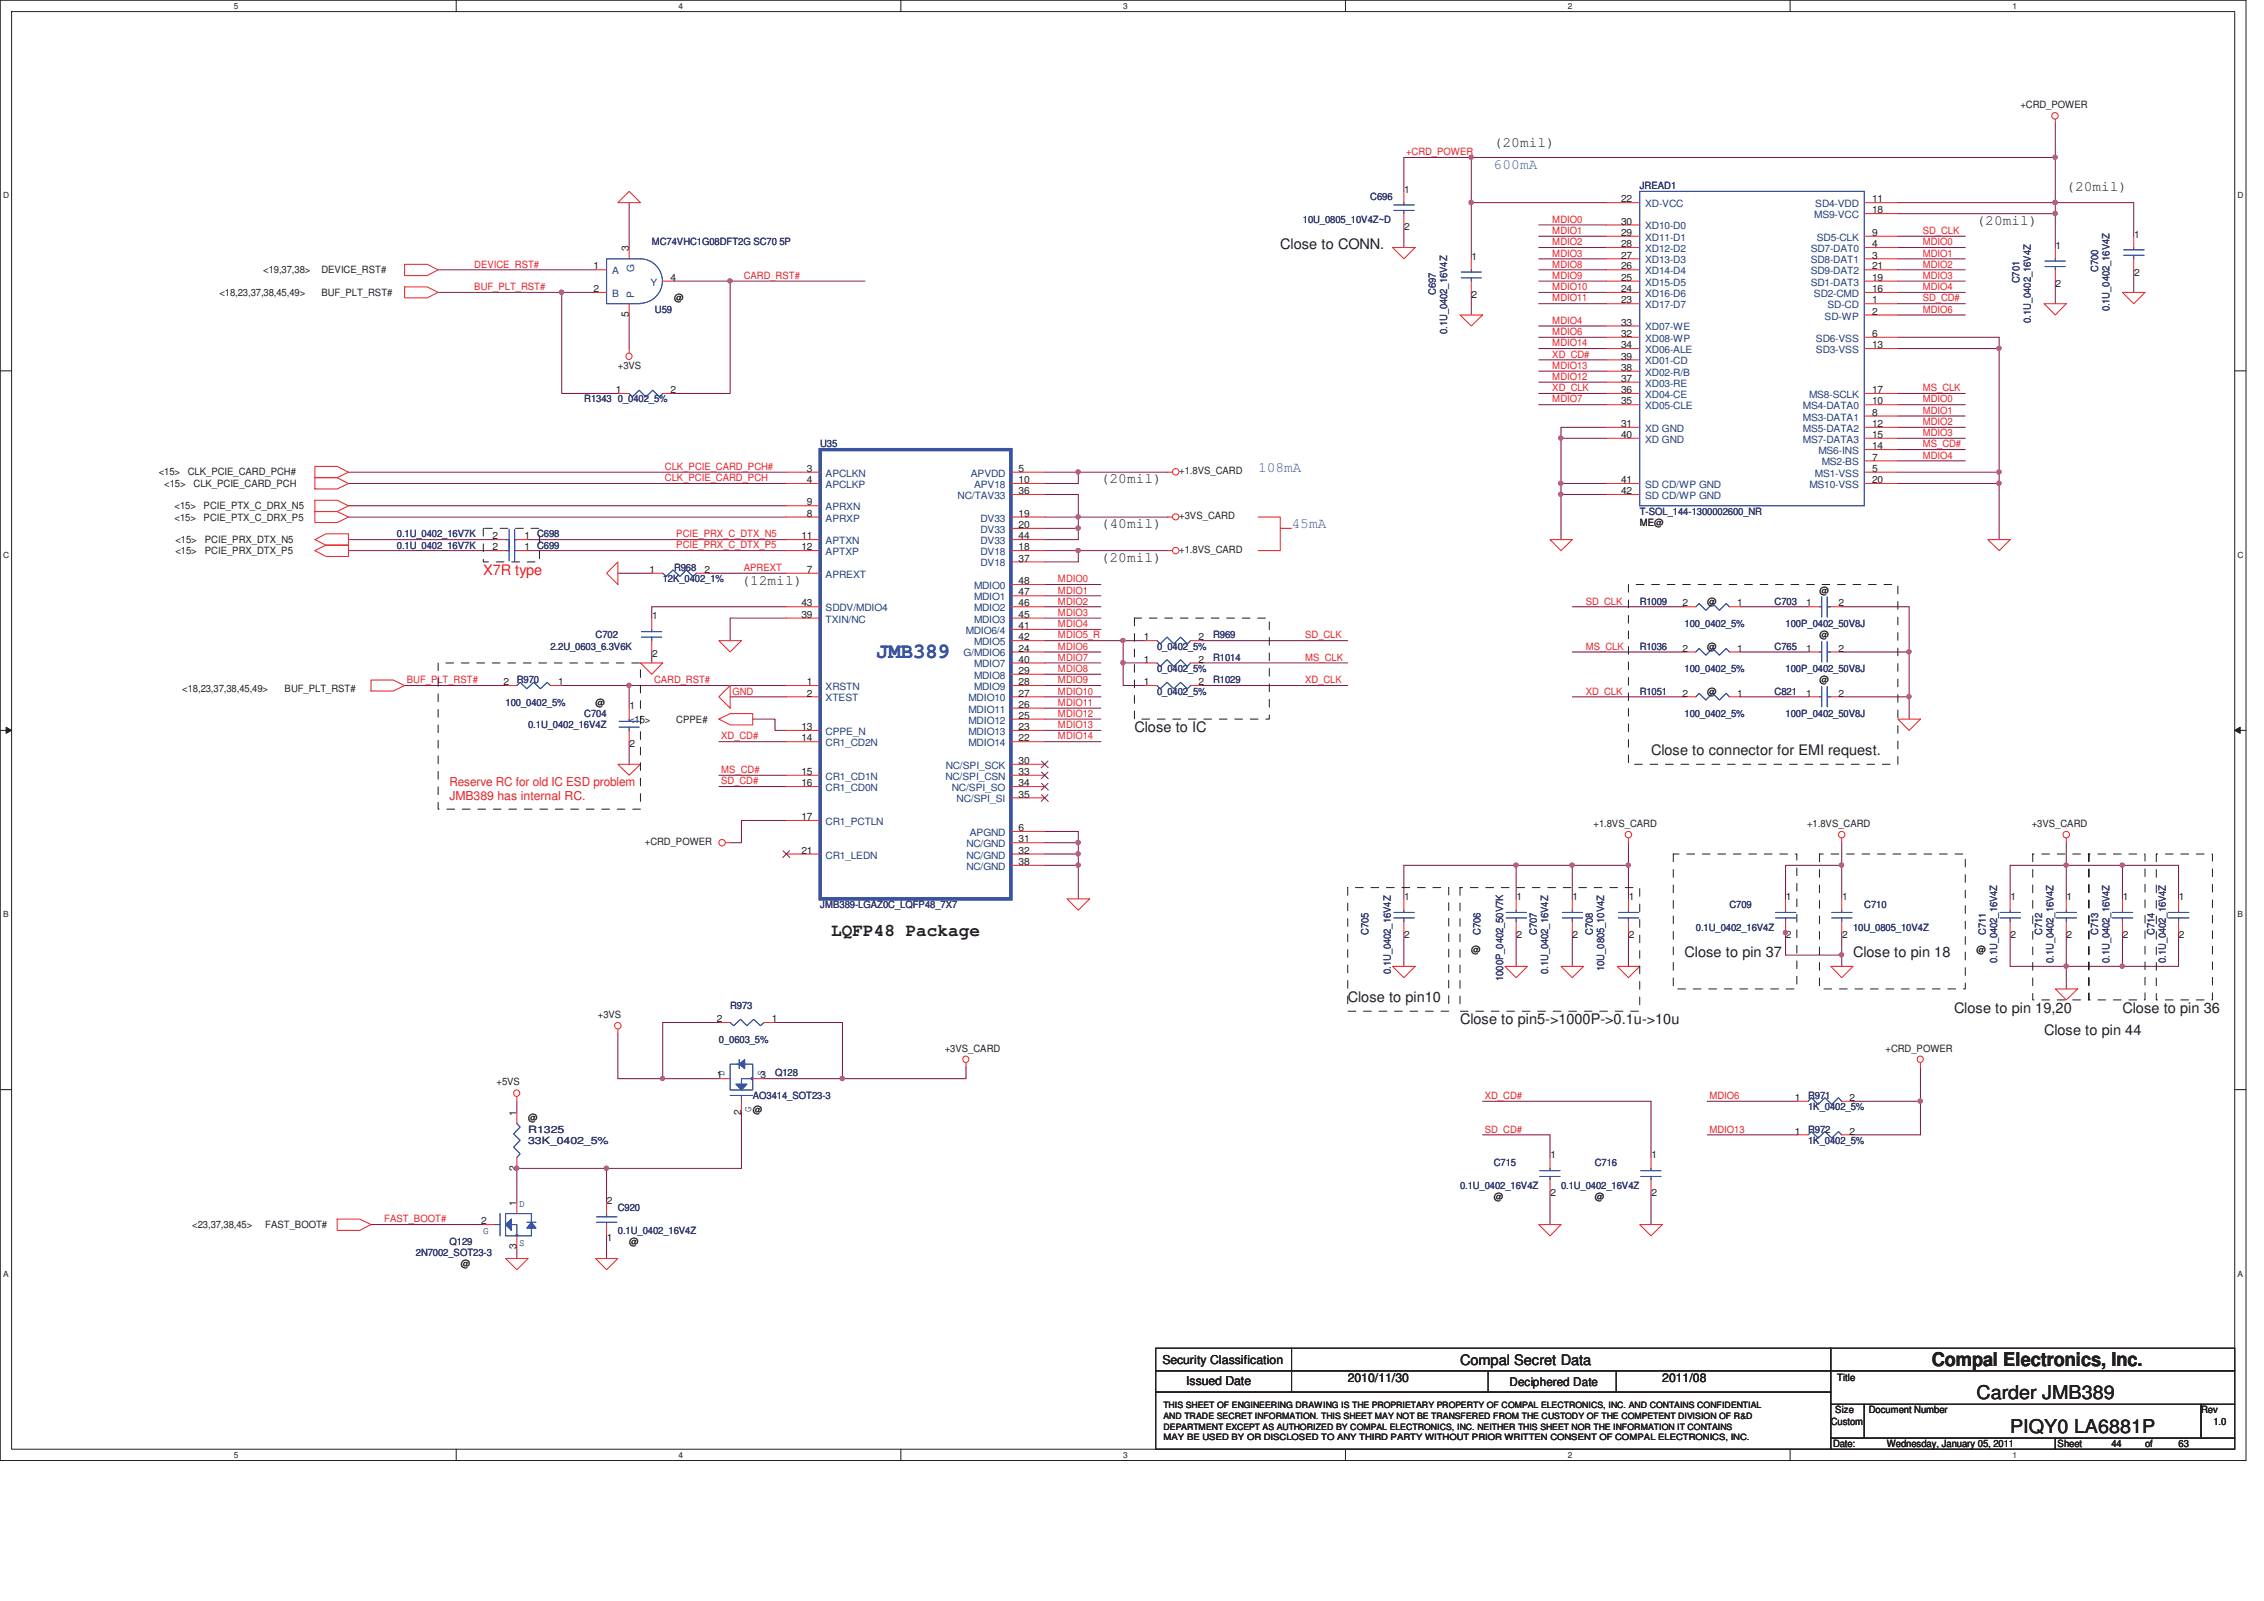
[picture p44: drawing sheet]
<svg xmlns="http://www.w3.org/2000/svg" width="297mm" height="210mm" viewBox="0 0 297 210" stroke-linecap="round" stroke-linejoin="round" font-family="sans-serif">
<defs><g id="words">
<text font-size="2.8" fill="#3953a4" x="115" y="86.4">JMB389</text>
<g font-size="2.5" fill="#231f20">
<text x="253.4" y="179.2">Compal Electronics, Inc.</text>
<text x="259.3" y="183.5">Carder JMB389</text>
<text x="263.7" y="187.9">PIQY0 LA6881P</text>
</g>
<text font-size="2.3" fill="#231f20" x="109" y="122.8">LQFP48 Package</text>
<g font-size="1.9" fill="#3953a4">
<text x="196" y="22.1">600mA</text>
<text x="165.1" y="61.9">108mA</text>
<text x="169.5" y="69.3">45mA</text>
</g>
<g font-size="1.9" fill="#231f20">
<text x="196" y="19.2">(20mil)</text>
<text x="259.3" y="29.5">(20mil)</text>
<text x="271.1" y="25.1">(20mil)</text>
<text x="168" y="32.7">Close to CONN.</text>
<text x="144.4" y="63.4">(20mil)</text>
<text x="144.4" y="69.3">(40mil)</text>
<text x="97.3" y="76.7">(12mil)</text>
<text x="144.4" y="73.7">(20mil)</text>
<text x="148.8" y="96">Close to IC</text>
<text x="216.6" y="99">Close to connector for EMI request.</text>
<text x="221" y="125.5">Close to pin 37</text>
<text x="243.1" y="125.5">Close to pin 18</text>
<text x="176.8" y="131.4">Close to pin10</text>
<text x="191.6" y="134.3">Close to pin5-&gt;1000P-&gt;0.1u-&gt;10u</text>
<text x="256.4" y="132.8">Close to pin 19,20</text>
<text x="268.2" y="135.8">Close to pin 44</text>
<text x="278.5" y="132.8">Close to pin 36</text>
<text x="191.6" y="179">Compal Secret Data</text>
</g>
<text font-size="1.9" fill="#ed2024" x="63.4" y="75.4">X7R type</text>
<g font-size="1.6" fill="#ed2024">
<text x="59" y="103.1">Reserve RC for old IC ESD problem</text>
<text x="59" y="105">JMB389 has internal RC.</text>
</g>
<g font-size="1.6" fill="#231f20">
<text x="152.5" y="178.9">Security Classification</text>
<text x="155.6" y="181.6">Issued Date</text>
<text x="176.8" y="181.2">2010/11/30</text>
<text x="198" y="181.8">Deciphered Date</text>
<text x="218.1" y="181.2">2011/08</text>
</g>
<g font-size="1.3" fill="#231f20">
<text x="265.1" y="14.2">+CRD_POWER</text>
<text x="184.2" y="25.3">1</text>
<text x="212.7" y="29.5">30</text>
<text x="212.7" y="26.5">22</text>
<text x="245.6" y="28">18</text>
<text x="245.6" y="26.5">11</text>
<text x="34.5" y="35.9">&lt;19,37,38&gt;</text>
<text x="42.2" y="35.9">DEVICE_RST#</text>
<text x="77.8" y="35.3">1</text>
<text x="82.5" y="32.9" transform="rotate(-90 82.5 32.9)">3</text>
<text x="184.2" y="30.2">2</text>
<text x="193.1" y="34.1">1</text>
<text x="212.7" y="35.3">26</text>
<text x="212.7" y="32.4">28</text>
<text x="212.7" y="30.9">29</text>
<text x="212.7" y="33.9">27</text>
<text x="245.6" y="30.9">9</text>
<text x="245.6" y="35.3">21</text>
<text x="245.6" y="32.4">4</text>
<text x="245.6" y="33.9">3</text>
<text x="269.7" y="32.6">1</text>
<text x="280" y="31.2">1</text>
<text x="28.8" y="38.8">&lt;18,23,37,38,45,49&gt;</text>
<text x="42.2" y="38.8">BUF_PLT_RST#</text>
<text x="77.8" y="38.3">2</text>
<text x="82.5" y="41.6" transform="rotate(-90 82.5 41.6)">5</text>
<text x="88" y="36.8">4</text>
<text x="88.4" y="39.5">@</text>
<text x="193.1" y="39.1">2</text>
<text x="212.7" y="38.3">24</text>
<text x="212.7" y="36.8">25</text>
<text x="212.7" y="39.8">23</text>
<text x="245.6" y="36.8">19</text>
<text x="245.6" y="39.8">1</text>
<text x="245.6" y="38.3">16</text>
<text x="245.6" y="41.3">2</text>
<text x="269.7" y="37.6">2</text>
<text x="280" y="36.1">2</text>
<text x="212.7" y="44.2">32</text>
<text x="212.7" y="45.7">34</text>
<text x="212.7" y="42.7">33</text>
<text x="212.7" y="47.2">39</text>
<text x="245.6" y="45.7">13</text>
<text x="245.6" y="44.2">6</text>
<text x="80.8" y="51.6">1</text>
<text x="81.1" y="48.4">+3VS</text>
<text x="88" y="51.6">2</text>
<text x="212.7" y="50.1">37</text>
<text x="212.7" y="51.6">36</text>
<text x="212.7" y="48.6">38</text>
<text x="212.7" y="53">35</text>
<text x="245.6" y="53">10</text>
<text x="245.6" y="51.6">17</text>
<text x="212.7" y="56">31</text>
<text x="212.7" y="57.4">40</text>
<text x="245.6" y="58.9">14</text>
<text x="245.6" y="57.4">15</text>
<text x="245.6" y="54.5">8</text>
<text x="245.6" y="56">12</text>
<text x="20.8" y="62.4">&lt;15&gt;</text>
<text x="21.5" y="63.8">&lt;15&gt;</text>
<text x="24.6" y="62.4">CLK_PCIE_CARD_PCH#</text>
<text x="25.4" y="63.8">CLK_PCIE_CARD_PCH</text>
<text x="105.9" y="61.9">3</text>
<text x="105.9" y="63.4">4</text>
<text x="133.6" y="61.9">5</text>
<text x="133.6" y="63.4">10</text>
<text x="133.6" y="64.8">36</text>
<text x="154.7" y="62.2">+1.8VS_CARD</text>
<text x="212.7" y="63.4">41</text>
<text x="212.7" y="64.8">42</text>
<text x="245.6" y="60.4">7</text>
<text x="245.6" y="63.4">20</text>
<text x="245.6" y="61.9">5</text>
<text x="22.9" y="66.8">&lt;15&gt;</text>
<text x="22.9" y="68.3">&lt;15&gt;</text>
<text x="23" y="71.2">&lt;15&gt;</text>
<text x="26.7" y="66.8">PCIE_PTX_C_DRX_N5</text>
<text x="26.7" y="68.3">PCIE_PTX_C_DRX_P5</text>
<text x="26.9" y="71.2">PCIE_PRX_DTX_N5</text>
<text x="64.6" y="70.7">2</text>
<text x="68.8" y="70.7">1 C698</text>
<text x="105.2" y="70.7">11</text>
<text x="105.9" y="67.8">8</text>
<text x="105.9" y="66.3">9</text>
<text x="133.6" y="67.8">19</text>
<text x="133.6" y="69.3">20</text>
<text x="133.6" y="70.7">44</text>
<text x="154.7" y="68.1">+3VS_CARD</text>
<text x="215.1" y="69">ME@</text>
<text x="23" y="72.7">&lt;15&gt;</text>
<text x="26.9" y="72.7">PCIE_PRX_DTX_P5</text>
<text x="64.6" y="72.2">2</text>
<text x="68.8" y="72.2">1 C699</text>
<text x="85.2" y="75.1">1</text>
<text x="92.4" y="75.1">2</text>
<text x="105.2" y="72.2">12</text>
<text x="105.9" y="75.1">7</text>
<text x="133.6" y="72.2">18</text>
<text x="133.6" y="73.7">37</text>
<text x="133.6" y="76.6">48</text>
<text x="154.7" y="72.6">+1.8VS_CARD</text>
<text x="238.7" y="77.8">@</text>
<text x="85.6" y="81.2">1</text>
<text x="105.2" y="79.5">43</text>
<text x="105.2" y="81">39</text>
<text x="133.6" y="84">42</text>
<text x="133.6" y="82.5">41</text>
<text x="133.6" y="81">45</text>
<text x="133.6" y="79.5">46</text>
<text x="133.6" y="78.1">47</text>
<text x="150.1" y="84">1</text>
<text x="157.2" y="84">2</text>
<text x="220.8" y="79.5">2</text>
<text x="224" y="79.3">@</text>
<text x="227.9" y="79.5">1</text>
<text x="237" y="79.5">1</text>
<text x="238.7" y="83.7">@</text>
<text x="241.2" y="79.5">2</text>
<text x="66.1" y="89.9">2</text>
<text x="73.2" y="89.9">1</text>
<text x="85.6" y="86.2">2</text>
<text x="105.9" y="89.9">1</text>
<text x="133.6" y="85.5">24</text>
<text x="133.6" y="89.9">28</text>
<text x="133.6" y="88.4">29</text>
<text x="133.6" y="86.9">40</text>
<text x="150.1" y="89.9">1</text>
<text x="150.1" y="86.9">1</text>
<text x="157.2" y="89.9">2</text>
<text x="157.2" y="86.9">2</text>
<text x="220.8" y="85.5">2</text>
<text x="224" y="85.2">@</text>
<text x="227.9" y="85.5">1</text>
<text x="237" y="85.5">1</text>
<text x="238.7" y="89.6">@</text>
<text x="241.2" y="85.5">2</text>
<text x="23.9" y="90.8">&lt;18,23,37,38,45,49&gt;</text>
<text x="37.3" y="90.8">BUF_PLT_RST#</text>
<text x="78.1" y="92.6">@</text>
<text x="82.5" y="94.8">&lt;15&gt;</text>
<text x="82.6" y="93">1</text>
<text x="88.7" y="94.8">CPPE#</text>
<text x="105.2" y="95.8">13</text>
<text x="105.9" y="91.4">2</text>
<text x="133.6" y="95.8">23</text>
<text x="133.6" y="94.3">25</text>
<text x="133.6" y="92.8">26</text>
<text x="133.6" y="91.4">27</text>
<text x="220.8" y="91.4">2</text>
<text x="224" y="91.1">@</text>
<text x="227.9" y="91.4">1</text>
<text x="237" y="91.4">1</text>
<text x="241.2" y="91.4">2</text>
<text x="82.6" y="98">2</text>
<text x="105.2" y="97.2">14</text>
<text x="105.2" y="101.6">15</text>
<text x="133.6" y="101.6">33</text>
<text x="133.6" y="100.2">30</text>
<text x="133.6" y="97.2">22</text>
<text x="105.2" y="103.1">16</text>
<text x="105.2" y="107.6">17</text>
<text x="133.6" y="104.6">35</text>
<text x="133.6" y="103.1">34</text>
<text x="84.6" y="110.8">+CRD_POWER</text>
<text x="105.2" y="112">21</text>
<text x="133.6" y="110.5">31</text>
<text x="133.6" y="112">32</text>
<text x="133.6" y="113.4">38</text>
<text x="133.6" y="109">6</text>
<text x="209.1" y="108.5">+1.8VS_CARD</text>
<text x="237.1" y="108.5">+1.8VS_CARD</text>
<text x="266.6" y="108.5">+3VS_CARD</text>
<text x="184.2" y="118.1">1</text>
<text x="199" y="118.1">1</text>
<text x="206.3" y="118.1">1</text>
<text x="213.7" y="118.1">1</text>
<text x="234.3" y="118.1">1</text>
<text x="241.7" y="118.1">1</text>
<text x="263.8" y="118.1">1</text>
<text x="271.1" y="118.1">1</text>
<text x="278.5" y="118.1">1</text>
<text x="285.9" y="118.1">1</text>
<text x="184.2" y="123.1">2</text>
<text x="193" y="125">@</text>
<text x="199" y="123.1">2</text>
<text x="206.3" y="123.1">2</text>
<text x="213.7" y="123.1">2</text>
<text x="234.3" y="123.1">2</text>
<text x="241.7" y="123.1">2</text>
<text x="259.3" y="125">@</text>
<text x="263.8" y="123.1">2</text>
<text x="271.1" y="123.1">2</text>
<text x="278.5" y="123.1">2</text>
<text x="285.9" y="123.1">2</text>
<text x="78.4" y="133.5">+3VS</text>
<text x="94.1" y="134.1">2</text>
<text x="101.3" y="134.1">1</text>
<text x="123.9" y="138">+3VS_CARD</text>
<text x="247.4" y="138">+CRD_POWER</text>
<text x="65.1" y="142.4">+5VS</text>
<text x="94.1" y="141.4">1</text>
<text x="99.8" y="141.4">3</text>
<text x="67.8" y="146.3" transform="rotate(-90 67.8 146.3)">1</text>
<text x="69.3" y="147.1">@</text>
<text x="97.2" y="146.2" transform="rotate(-90 97.2 146.2)">2</text>
<text x="98.8" y="145.9">@</text>
<text x="235.5" y="148.8">1</text>
<text x="235.5" y="144.4">1</text>
<text x="242.7" y="148.8">2</text>
<text x="242.7" y="144.4">2</text>
<text x="67.8" y="153.6" transform="rotate(-90 67.8 153.6)">2</text>
<text x="203.4" y="151.9">1</text>
<text x="216.7" y="151.9">1</text>
<text x="25.2" y="161.1">&lt;23,37,38,45&gt;</text>
<text x="34.8" y="161.1">FAST_BOOT#</text>
<text x="63.1" y="160.6">2</text>
<text x="67.8" y="158.2" transform="rotate(-90 67.8 158.2)">1</text>
<text x="79.6" y="157.9">2</text>
<text x="196" y="157.4">@</text>
<text x="203.4" y="156.9">2</text>
<text x="209.3" y="157.4">@</text>
<text x="216.7" y="156.9">2</text>
<text x="60.4" y="166.2">@</text>
<text x="67.8" y="163.9" transform="rotate(-90 67.8 163.9)">3</text>
<text x="79.6" y="162.8">1</text>
<text x="82.5" y="163.3">@</text>
<text x="240.8" y="185.4">Size</text>
<text x="241" y="181.1">Title</text>
<text x="245.2" y="185.4">Document Number</text>
<text x="288.8" y="185.4">Rev</text>
<text x="240.2" y="186.9">Custom</text>
<text x="240.5" y="189.8">Date:</text>
<text x="247.6" y="189.8">Wednesday, January 05, 2011</text>
<text x="270" y="189.8">Sheet</text>
<text x="277" y="189.8">44</text>
<text x="281.4" y="189.8">of</text>
<text x="285.8" y="189.8">63</text>
<text x="290.4" y="186.9">1.0</text>
</g>
<g font-size="1.3" fill="#ed2024">
<text x="184.5" y="20.4">+CRD_POWER</text>
<text x="203.7" y="29.2">MDIO0</text>
<text x="62.2" y="35.1">DEVICE_RST#</text>
<text x="203.7" y="35.1">MDIO8</text>
<text x="203.7" y="32.2">MDIO2</text>
<text x="203.7" y="33.7">MDIO3</text>
<text x="203.7" y="30.7">MDIO1</text>
<text x="252.3" y="33.7">MDIO1</text>
<text x="252.3" y="30.7">SD_CLK</text>
<text x="252.3" y="32.2">MDIO0</text>
<text x="252.3" y="35.1">MDIO2</text>
<text x="62.2" y="38.1">BUF_PLT_RST#</text>
<text x="97.6" y="36.6">CARD_RST#</text>
<text x="203.7" y="39.5">MDIO11</text>
<text x="203.7" y="38.1">MDIO10</text>
<text x="203.7" y="36.6">MDIO9</text>
<text x="252.3" y="41">MDIO6</text>
<text x="252.3" y="39.5">SD_CD#</text>
<text x="252.3" y="38.1">MDIO4</text>
<text x="252.3" y="36.6">MDIO3</text>
<text x="203.7" y="42.5">MDIO4</text>
<text x="203.7" y="46.9">XD_CD#</text>
<text x="203.7" y="43.9">MDIO6</text>
<text x="203.7" y="45.4">MDIO14</text>
<text x="203.7" y="51.3">XD_CLK</text>
<text x="203.7" y="48.4">MDIO13</text>
<text x="203.7" y="52.8">MDIO7</text>
<text x="203.7" y="49.8">MDIO12</text>
<text x="252.3" y="52.8">MDIO0</text>
<text x="252.3" y="51.3">MS_CLK</text>
<text x="252.3" y="57.2">MDIO3</text>
<text x="252.3" y="58.7">MS_CD#</text>
<text x="252.3" y="54.3">MDIO1</text>
<text x="252.3" y="55.7">MDIO2</text>
<text x="87.2" y="61.6">CLK_PCIE_CARD_PCH#</text>
<text x="87.2" y="63.1">CLK_PCIE_CARD_PCH</text>
<text x="252.3" y="60.2">MDIO4</text>
<text x="88.7" y="70.5">PCIE_PRX_C_DTX_N5</text>
<text x="88.7" y="71.9">PCIE_PRX_C_DTX_P5</text>
<text x="97.6" y="74.9">APREXT</text>
<text x="138.8" y="77.8">MDIO1</text>
<text x="138.8" y="76.4">MDIO0</text>
<text x="138.8" y="80.8">MDIO3</text>
<text x="138.8" y="79.3">MDIO2</text>
<text x="138.8" y="82.3">MDIO4</text>
<text x="138.8" y="83.7">MDIO5_R</text>
<text x="171.2" y="83.7">SD_CLK</text>
<text x="208.1" y="79.3">SD_CLK</text>
<text x="53.4" y="89.6">BUF_PLT_RST#</text>
<text x="85.8" y="89.6">CARD_RST#</text>
<text x="138.8" y="85.2">MDIO6</text>
<text x="138.8" y="89.6">MDIO9</text>
<text x="138.8" y="88.1">MDIO8</text>
<text x="138.8" y="86.7">MDIO7</text>
<text x="171.2" y="86.7">MS_CLK</text>
<text x="171.2" y="89.6">XD_CLK</text>
<text x="208.1" y="85.2">MS_CLK</text>
<text x="96.1" y="91.1">GND</text>
<text x="138.8" y="91.1">MDIO10</text>
<text x="138.8" y="92.6">MDIO11</text>
<text x="138.8" y="95.5">MDIO13</text>
<text x="138.8" y="94">MDIO12</text>
<text x="208.1" y="91.1">XD_CLK</text>
<text x="94.6" y="97">XD_CD#</text>
<text x="94.6" y="101.4">MS_CD#</text>
<text x="138.8" y="97">MDIO14</text>
<text x="94.6" y="102.9">SD_CD#</text>
<text x="194.8" y="144.1">XD_CD#</text>
<text x="194.8" y="148.5">SD_CD#</text>
<text x="224.3" y="144.1">MDIO6</text>
<text x="224.3" y="148.5">MDIO13</text>
<text x="50.4" y="160.3">FAST_BOOT#</text>
</g>
<g font-size="1.3" fill="#282973">
<text x="170.9" y="29.2">10U_0805_10V4Z~D</text>
<text x="179.8" y="26.3">C696</text>
<text x="215.1" y="24.8">JREAD1</text>
<text x="85.5" y="32.2">MC74VHC1G08DFT2G SC70 5P</text>
<text x="275.3" y="35.7" transform="rotate(-90 275.3 35.7)">C700</text>
<text x="85.9" y="41">U59</text>
<text x="188.4" y="38.6" transform="rotate(-90 188.4 38.6)">C697</text>
<text x="265" y="37.2" transform="rotate(-90 265 37.2)">C701</text>
<text x="276.8" y="40.8" transform="rotate(-90 276.8 40.8)">0.1U_0402_16V4Z</text>
<text x="189.9" y="43.8" transform="rotate(-90 189.9 43.8)">0.1U_0402_16V4Z</text>
<text x="266.4" y="42.3" transform="rotate(-90 266.4 42.3)">0.1U_0402_16V4Z</text>
<text x="76.7" y="52.8">R1343 0_0402_5%</text>
<text x="107.6" y="58.7">U35</text>
<text x="52.1" y="72">0.1U_0402_16V7K</text>
<text x="52.1" y="70.5">0.1U_0402_16V7K</text>
<text x="215.1" y="67.5">T-SOL_144-1300002600_NR</text>
<text x="86.9" y="76.4">12K_0402_1%</text>
<text x="88.4" y="74.9">R968</text>
<text x="78.1" y="83.7">C702</text>
<text x="159.2" y="83.7">R969</text>
<text x="215.1" y="79.3">R1009</text>
<text x="221" y="82.3">100_0402_5%</text>
<text x="232.8" y="79.3">C703</text>
<text x="234.3" y="82.3">100P_0402_50V8J</text>
<text x="67.8" y="89.6">R970</text>
<text x="72.2" y="85.2">2.2U_0603_6.3V6K</text>
<text x="151.8" y="88.1">0_0402_5%</text>
<text x="151.8" y="85.2">0_0402_5%</text>
<text x="159.2" y="89.6">R1029</text>
<text x="159.2" y="86.7">R1014</text>
<text x="215.1" y="85.2">R1036</text>
<text x="221" y="88.1">100_0402_5%</text>
<text x="232.8" y="85.2">C765</text>
<text x="234.3" y="88.1">100P_0402_50V8J</text>
<text x="66.3" y="92.6">100_0402_5%</text>
<text x="69.3" y="95.5">0.1U_0402_16V4Z</text>
<text x="76.7" y="94.1">C704</text>
<text x="151.8" y="91.1">0_0402_5%</text>
<text x="215.1" y="91.1">R1051</text>
<text x="221" y="94.1">100_0402_5%</text>
<text x="232.8" y="91.1">C821</text>
<text x="234.3" y="94.1">100P_0402_50V8J</text>
<text x="107.6" y="119.1">JMB389-LGAZ0C_LQFP48_7X7</text>
<text x="226.9" y="119.1">C709</text>
<text x="244.6" y="119.1">C710</text>
<text x="179.5" y="122.6" transform="rotate(-90 179.5 122.6)">C705</text>
<text x="194.3" y="122.6" transform="rotate(-90 194.3 122.6)">C706</text>
<text x="201.6" y="122.6" transform="rotate(-90 201.6 122.6)">C707</text>
<text x="209" y="122.6" transform="rotate(-90 209 122.6)">C708</text>
<text x="222.5" y="122">0.1U_0402_16V4Z</text>
<text x="243.1" y="122">10U_0805_10V4Z</text>
<text x="260.6" y="122.6" transform="rotate(-90 260.6 122.6)">C711</text>
<text x="267.9" y="122.6" transform="rotate(-90 267.9 122.6)">C712</text>
<text x="275.3" y="122.6" transform="rotate(-90 275.3 122.6)">C713</text>
<text x="282.7" y="122.6" transform="rotate(-90 282.7 122.6)">C714</text>
<text x="182.5" y="127.8" transform="rotate(-90 182.5 127.8)">0.1U_0402_16V4Z</text>
<text x="197.2" y="128.6" transform="rotate(-90 197.2 128.6)">1000P_0402_50V7K</text>
<text x="203.1" y="127.8" transform="rotate(-90 203.1 127.8)">0.1U_0402_16V4Z</text>
<text x="210.5" y="127.3" transform="rotate(-90 210.5 127.3)">10U_0805_10V4Z</text>
<text x="262" y="126.3" transform="rotate(-90 262 126.3)">0.1U_0402_16V4Z</text>
<text x="269.4" y="126.3" transform="rotate(-90 269.4 126.3)">0.1U_0402_16V4Z</text>
<text x="276.8" y="126.3" transform="rotate(-90 276.8 126.3)">0.1U_0402_16V4Z</text>
<text x="284.1" y="126.3" transform="rotate(-90 284.1 126.3)">0.1U_0402_16V4Z</text>
<text x="94.3" y="136.8">0_0603_5%</text>
<text x="95.8" y="132.3">R973</text>
<text x="101.7" y="141.2">Q128</text>
<text x="69.3" y="148.5">R1325</text>
<text x="98.8" y="144.1">AO3414_SOT23-3</text>
<text x="237.2" y="148.5">R972</text>
<text x="237.2" y="144.1">R971</text>
<text x="237.2" y="145.6">1K_0402_5%</text>
<text x="69.3" y="150">33K_0402_5%</text>
<text x="191.6" y="155.9">0.1U_0402_16V4Z</text>
<text x="196" y="153">C715</text>
<text x="204.8" y="155.9">0.1U_0402_16V4Z</text>
<text x="209.3" y="153">C716</text>
<text x="237.2" y="150">1K_0402_5%</text>
<text x="81.1" y="158.9">C920</text>
<text x="81.1" y="161.8">0.1U_0402_16V4Z</text>
<text x="54.6" y="164.8">2N7002_SOT23-3</text>
<text x="59" y="163.3">Q129</text>
</g>
<g font-size="1.3" fill="#1d437e">
<text x="215.9" y="27.2">XD-VCC</text>
<text x="238" y="28.6">MS9-VCC</text>
<text x="238.2" y="27.2">SD4-VDD</text>
<text x="80.3" y="36">A</text>
<text x="83.2" y="35.7" transform="rotate(-90 83.2 35.7)">G</text>
<text x="215.9" y="36">XD14-D4</text>
<text x="215.9" y="30.1">XD10-D0</text>
<text x="215.9" y="33.1">XD12-D2</text>
<text x="215.9" y="31.6">XD11-D1</text>
<text x="215.9" y="34.5">XD13-D3</text>
<text x="237.6" y="36">SD9-DAT2</text>
<text x="237.6" y="33.1">SD7-DAT0</text>
<text x="237.6" y="34.5">SD8-DAT1</text>
<text x="238.4" y="31.6">SD5-CLK</text>
<text x="80.3" y="38.9">B</text>
<text x="83.2" y="39.1" transform="rotate(-90 83.2 39.1)">P</text>
<text x="85.3" y="37.5">Y</text>
<text x="215.9" y="38.9">XD16-D6</text>
<text x="215.9" y="37.5">XD15-D5</text>
<text x="215.9" y="40.4">XD17-D7</text>
<text x="237.6" y="37.5">SD1-DAT3</text>
<text x="238" y="38.9">SD2-CMD</text>
<text x="239.4" y="41.9">SD-WP</text>
<text x="239.8" y="40.4">SD-CD</text>
<text x="215.9" y="44.8">XD08-WP</text>
<text x="215.9" y="46.3">XD06-ALE</text>
<text x="215.9" y="43.3">XD07-WE</text>
<text x="215.9" y="47.8">XD01-CD</text>
<text x="238.2" y="46.3">SD3-VSS</text>
<text x="238.2" y="44.8">SD6-VSS</text>
<text x="215.9" y="50.7">XD03-RE</text>
<text x="215.9" y="52.2">XD04-CE</text>
<text x="215.9" y="49.3">XD02-R/B</text>
<text x="215.9" y="53.7">XD05-CLE</text>
<text x="236.6" y="53.7">MS4-DATA0</text>
<text x="237.4" y="52.2">MS8-SCLK</text>
<text x="215.9" y="56.6">XD GND</text>
<text x="215.9" y="58.1">XD GND</text>
<text x="236.6" y="58.1">MS7-DATA3</text>
<text x="236.6" y="55.2">MS3-DATA1</text>
<text x="236.6" y="56.6">MS5-DATA2</text>
<text x="238.6" y="59.6">MS6-INS</text>
<text x="108.3" y="62.5">APCLKN</text>
<text x="108.3" y="64">APCLKP</text>
<text x="125.6" y="65.4">NC/TAV33</text>
<text x="127.4" y="62.5">APVDD</text>
<text x="127.8" y="64">APV18</text>
<text x="215.9" y="64">SD CD/WP GND</text>
<text x="215.9" y="65.4">SD CD/WP GND</text>
<text x="237.4" y="64">MS10-VSS</text>
<text x="238.1" y="62.5">MS1-VSS</text>
<text x="239" y="61">MS2-BS</text>
<text x="108.3" y="68.4">APRXP</text>
<text x="108.3" y="66.9">APRXN</text>
<text x="108.3" y="71.4">APTXN</text>
<text x="128.6" y="68.4">DV33</text>
<text x="128.6" y="69.9">DV33</text>
<text x="128.6" y="71.4">DV33</text>
<text x="108.3" y="75.8">APREXT</text>
<text x="108.3" y="72.8">APTXP</text>
<text x="127.8" y="77.3">MDIO0</text>
<text x="128.6" y="72.8">DV18</text>
<text x="128.6" y="74.3">DV18</text>
<text x="108.3" y="80.2">SDDV/MDIO4</text>
<text x="108.3" y="81.7">TXIN/NC</text>
<text x="126.7" y="83.1">MDIO6/4</text>
<text x="127.8" y="81.7">MDIO3</text>
<text x="127.8" y="80.2">MDIO2</text>
<text x="127.8" y="78.7">MDIO1</text>
<text x="126.4" y="86.1">G/MDIO6</text>
<text x="127.8" y="89">MDIO8</text>
<text x="127.8" y="87.5">MDIO7</text>
<text x="127.8" y="84.6">MDIO5</text>
<text x="108.3" y="90.5">XRSTN</text>
<text x="108.3" y="92">XTEST</text>
<text x="127.1" y="94.9">MDIO12</text>
<text x="127.1" y="93.5">MDIO11</text>
<text x="127.1" y="92">MDIO10</text>
<text x="127.8" y="90.5">MDIO9</text>
<text x="108.3" y="96.4">CPPE_N</text>
<text x="108.3" y="97.9">CR1_CD2N</text>
<text x="124.1" y="100.8">NC/SPI_SCK</text>
<text x="127.1" y="97.9">MDIO14</text>
<text x="127.1" y="96.4">MDIO13</text>
<text x="108.3" y="102.3">CR1_CD1N</text>
<text x="108.3" y="103.8">CR1_CD0N</text>
<text x="124" y="102.3">NC/SPI_CSN</text>
<text x="124.9" y="103.8">NC/SPI_SO</text>
<text x="125.5" y="105.2">NC/SPI_SI</text>
<text x="108.3" y="108.2">CR1_PCTLN</text>
<text x="108.3" y="112.6">CR1_LEDN</text>
<text x="126.8" y="111.1">NC/GND</text>
<text x="126.8" y="112.6">NC/GND</text>
<text x="127.3" y="109.6">APGND</text>
<text x="126.8" y="114.1">NC/GND</text>
</g>
<g font-size="1.3" fill="#3953a4">
<text x="95" y="141.2" transform="rotate(-90 95 141.2)">D</text>
<text x="100.2" y="141.2" transform="rotate(-90 100.2 141.2)">S</text>
<text x="98.5" y="145.9" transform="rotate(-90 98.5 145.9)">G</text>
<text x="63.4" y="161.8">G</text>
<text x="68.1" y="158.3">D</text>
<text x="68.1" y="163.4">S</text>
</g>
<g font-size="1.1" fill="#231f20">
<text x="30.7" y="1.2">5</text>
<text x="89" y="1.2">4</text>
<text x="147.4" y="1.2">3</text>
<text x="205.7" y="1.2">2</text>
<text x="264" y="1.2">1</text>
<text x=".4" y="26">D</text>
<text x="293.6" y="26">D</text>
<text x=".4" y="73.1">C</text>
<text x="293.6" y="73.1">C</text>
<text x=".4" y="120.3">B</text>
<text x="293.6" y="120.3">B</text>
<text x=".4" y="167.4">A</text>
<text x="293.6" y="167.4">A</text>
<text x="152.7" y="184.7">THIS SHEET OF ENGINEERING DRAWING IS THE PROPRIETARY PROPERTY OF COMPAL ELECTRONICS, INC. AND CONTAINS CONFIDENTIAL</text>
<text x="30.7" y="191.2">5</text>
<text x="89" y="191.2">4</text>
<text x="147.4" y="191.2">3</text>
<text x="152.7" y="186.1">AND TRADE SECRET INFORMATION. THIS SHEET MAY NOT BE TRANSFERED FROM THE CUSTODY OF THE COMPETENT DIVISION OF R&amp;D</text>
<text x="152.7" y="187.5">DEPARTMENT EXCEPT AS AUTHORIZED BY COMPAL ELECTRONICS, INC. NEITHER THIS SHEET NOR THE INFORMATION IT CONTAINS</text>
<text x="152.7" y="188.9">MAY BE USED BY OR DISCLOSED TO ANY THIRD PARTY WITHOUT PRIOR WRITTEN CONSENT OF COMPAL ELECTRONICS, INC.</text>
<text x="205.7" y="191.2">2</text>
<text x="264" y="191.2">1</text>
</g>
</g></defs>
<path d="M0 0h294.7v191.6h-294.7zM1.5 1.5h291.7v188.6h-291.7z" fill="none" stroke="#231f20" stroke-width=".13"/>
<g fill="#fff">
<path d="M30.7 .2h.6v1.2h-.6z"/>
<path d="M30.7 190.2h.6v1.2h-.6z"/>
</g>
<path d="M59.9 0v1.5M59.9 190.1v1.5" fill="none" stroke="#231f20" stroke-width=".13"/>
<g fill="#fff">
<path d="M89 .2h.6v1.2h-.6z"/>
<path d="M89 190.2h.6v1.2h-.6z"/>
</g>
<path d="M118.2 0v1.5M118.2 190.1v1.5" fill="none" stroke="#231f20" stroke-width=".13"/>
<g fill="#fff">
<path d="M147.4 .2h.6v1.2h-.6z"/>
<path d="M147.4 190.2h.6v1.2h-.6z"/>
</g>
<path d="M176.5 0v1.5M176.5 190.1v1.5" fill="none" stroke="#231f20" stroke-width=".13"/>
<g fill="#fff">
<path d="M205.7 .2h.6v1.2h-.6z"/>
<path d="M205.7 190.2h.6v1.2h-.6z"/>
</g>
<path d="M234.9 0v1.5M234.9 190.1v1.5" fill="none" stroke="#231f20" stroke-width=".13"/>
<g fill="#fff">
<path d="M264 .2h.6v1.2h-.6z"/>
<path d="M264 190.2h.6v1.2h-.6z"/>
<path d="M.4 25.1h.8v1.1h-.8z"/>
<path d="M293.6 25.1h.7v1.1h-.7z"/>
<path d="M.4 72.2h.8v1.2h-.8z"/>
<path d="M293.6 72.2h.7v1.2h-.7z"/>
</g>
<path d="M0 48.6h1.5M293.2 48.6h1.5" fill="none" stroke="#231f20" stroke-width=".13"/>
<g fill="#fff">
<path d="M.4 119.3h.7v1.2h-.7z"/>
<path d="M293.6 119.3h.7v1.2h-.7z"/>
</g>
<path d="M0 95.8h1.5M293.2 95.8h1.5" fill="none" stroke="#231f20" stroke-width=".13"/>
<path d="M.8 95.4l.7 .4-.7 .4z" fill="#231f20"/>
<path d="M.8 95.4l.7 .4-.7 .4z" fill="none" stroke="#231f20" stroke-width=".13"/>
<path d="M293.2 95.8l.7-.4v.8z" fill="#231f20"/>
<path d="M293.2 95.8l.7-.4v.8z" fill="none" stroke="#231f20" stroke-width=".13"/>
<g fill="#fff">
<path d="M.4 166.5h.7v1.1h-.7z"/>
<path d="M293.6 166.5h.7v1.1h-.7z"/>
</g>
<path d="M0 142.9h1.5M293.2 142.9h1.5" fill="none" stroke="#231f20" stroke-width=".13"/>
<path d="M137.1 78.1h7.3M137.1 76.7h7.3M137.1 79.6h7.3M137.1 63.4h4.4M137.1 67.8h16.1M137.1 69.3h4.4M137.1 81.1h7.3M137.1 82.5h7.3" fill="none" stroke="#7f1442" stroke-width=".13"/>
<circle cx="141.4" cy="69.3" r=".29" fill="#b9529f"/>
<circle cx="141.4" cy="69.3" r=".29" fill="none" stroke="#b9529f" stroke-width=".13"/>
<path d="M81.1 75.2h4.4M141.5 69.3v1.5h-4.4M141.5 61.9v1.5M141.5 72.2v1.5M137.1 85.5h7.3M147.4 84h2.9" fill="none" stroke="#7f1442" stroke-width=".13"/>
<circle cx="147.3" cy="84" r=".29" fill="#b9529f"/>
<circle cx="147.3" cy="84" r=".29" fill="none" stroke="#b9529f" stroke-width=".13"/>
<path d="M45.7 61.9h57.5M45.7 63.4h57.5M69.3 70.8h33.9M69.3 72.2h33.9M137.1 64.9h4.4M95.8 91.4h7.4M137.1 91.4h7.3M137.1 89.9h7.3M137.1 88.4h7.3M137.1 92.9h7.3M278.5 113.5v4.4" fill="none" stroke="#7f1442" stroke-width=".13"/>
<circle cx="278.4" cy="113.5" r=".29" fill="#b9529f"/>
<circle cx="278.4" cy="113.5" r=".29" fill="none" stroke="#b9529f" stroke-width=".13"/>
<path d="M271.1 113.5h-7.4v4.4M271.1 110.5v3h7.4" fill="none" stroke="#7f1442" stroke-width=".13"/>
<circle cx="271.1" cy="113.5" r=".29" fill="#b9529f"/>
<circle cx="271.1" cy="113.5" r=".29" fill="none" stroke="#b9529f" stroke-width=".13"/>
<path d="M92.9 75.2h10.3M137.1 61.9h4.4M137.1 72.2h4.4M141.5 67.8v1.5M97.3 107.6h5.9" fill="none" stroke="#7f1442" stroke-width=".13"/>
<circle cx="141.4" cy="67.8" r=".29" fill="#b9529f"/>
<circle cx="141.4" cy="67.8" r=".29" fill="none" stroke="#b9529f" stroke-width=".13"/>
<path d="M184.2 29.5v3M137.1 73.7h4.4M141.5 72.2h11.7" fill="none" stroke="#7f1442" stroke-width=".13"/>
<circle cx="141.4" cy="72.2" r=".29" fill="#b9529f"/>
<circle cx="141.4" cy="72.2" r=".29" fill="none" stroke="#b9529f" stroke-width=".13"/>
<path d="M269.7 16.3v4.4M103.2 79.6h-17.7v1.5M53.1 89.9h13.2M85.5 85.5v1.4M103.2 89.9h-20.7v3M137.1 95.8h7.3M137.1 97.3h7.3M137.1 94.3h7.3M137.1 86.9h7.3M271.1 113.5v4.4" fill="none" stroke="#7f1442" stroke-width=".13"/>
<circle cx="82.5" cy="89.9" r=".29" fill="#b9529f"/>
<circle cx="82.5" cy="89.9" r=".29" fill="none" stroke="#b9529f" stroke-width=".13"/>
<path d="M73.7 89.9h8.8M82.5 97.3v2.9M241.6 113.5h-7.3v4.4M241.6 110.5v3M241.6 113.5v4.4" fill="none" stroke="#7f1442" stroke-width=".13"/>
<circle cx="241.6" cy="113.5" r=".29" fill="#b9529f"/>
<circle cx="241.6" cy="113.5" r=".29" fill="none" stroke="#b9529f" stroke-width=".13"/>
<path d="M141.5 64.9v2.9M141.5 61.9h11.7M234.3 120.9v1.4" fill="none" stroke="#7f1442" stroke-width=".13"/>
<circle cx="141.4" cy="61.9" r=".29" fill="#b9529f"/>
<circle cx="141.4" cy="61.9" r=".29" fill="none" stroke="#b9529f" stroke-width=".13"/>
<g fill="none" stroke="#7f1442" stroke-width=".13">
<path d="M193 20.7h76.7M269.7 28v4.5M94.3 97.3h8.9M94.3 103.2h8.9M94.3 101.7h8.9M141.5 109v1.5M241.6 125.3v1.4M252 140v4.4M194.5 144.4h22.1v7.4M194.5 148.8h8.9v3M203.4 156.2v4.4M224 144.4h11.8"/>
<path d="M224 148.8h11.8"/>
</g>
<circle cx="269.6" cy="20.6" r=".29" fill="#b9529f"/>
<circle cx="269.6" cy="20.6" r=".29" fill="none" stroke="#b9529f" stroke-width=".13"/>
<circle cx="193" cy="20.6" r=".29" fill="#b9529f"/>
<circle cx="193" cy="20.6" r=".29" fill="none" stroke="#b9529f" stroke-width=".13"/>
<path d="M252 144.4v4.4" fill="none" stroke="#7f1442" stroke-width=".13"/>
<circle cx="251.9" cy="144.4" r=".29" fill="#b9529f"/>
<circle cx="251.9" cy="144.4" r=".29" fill="none" stroke="#b9529f" stroke-width=".13"/>
<path d="M184.2 20.7v4.4M193 26.6h17.7" fill="none" stroke="#7f1442" stroke-width=".13"/>
<circle cx="193" cy="26.6" r=".29" fill="#b9529f"/>
<circle cx="193" cy="26.6" r=".29" fill="none" stroke="#b9529f" stroke-width=".13"/>
<path d="M269.7 20.7v5.9" fill="none" stroke="#7f1442" stroke-width=".13"/>
<circle cx="269.6" cy="26.6" r=".29" fill="#b9529f"/>
<circle cx="269.6" cy="26.6" r=".29" fill="none" stroke="#b9529f" stroke-width=".13"/>
<path d="M278.5 122.3v4.4" fill="none" stroke="#7f1442" stroke-width=".13"/>
<circle cx="278.4" cy="126.7" r=".29" fill="#b9529f"/>
<circle cx="278.4" cy="126.7" r=".29" fill="none" stroke="#b9529f" stroke-width=".13"/>
<path d="M184.2 20.7h8.8v13.2M193 38.4v2.9M249 26.6h30.9v4.4M249 28h20.7M279.9 35.4v3M263.7 126.7h7.4M243.1 148.8h8.9M243.1 144.4h8.9" fill="none" stroke="#7f1442" stroke-width=".13"/>
<circle cx="269.6" cy="28" r=".29" fill="#b9529f"/>
<circle cx="269.6" cy="28" r=".29" fill="none" stroke="#b9529f" stroke-width=".13"/>
<path d="M269.7 36.9v2.9M95.8 81.1h7.4M184.2 113.5v4.4M213.7 110.5v3h-7.4v4.4M278.5 113.5h7.3v4.4M184.2 122.3v4.4M206.3 122.3v4.4M213.7 122.3v4.4M285.8 122.3v4.4" fill="none" stroke="#7f1442" stroke-width=".13"/>
<circle cx="213.6" cy="113.5" r=".29" fill="#b9529f"/>
<circle cx="213.6" cy="113.5" r=".29" fill="none" stroke="#b9529f" stroke-width=".13"/>
<circle cx="206.3" cy="113.5" r=".29" fill="#b9529f"/>
<circle cx="206.3" cy="113.5" r=".29" fill="none" stroke="#b9529f" stroke-width=".13"/>
<path d="M198.9 113.5h7.4M213.7 113.5v4.4" fill="none" stroke="#7f1442" stroke-width=".13"/>
<circle cx="198.9" cy="113.5" r=".29" fill="#b9529f"/>
<circle cx="198.9" cy="113.5" r=".29" fill="none" stroke="#b9529f" stroke-width=".13"/>
<path d="M45.7 72.2h19.2M45.7 70.8h19.2M45.7 66.3h57.5M45.7 67.8h57.5M262.3 63.4v7.4M95.8 81.1v2.9M157.7 84h19.1M137.1 113.5h4.4v4.4M141.5 110.5v1.5M184.2 113.5h14.7v4.4M198.9 122.3v4.4M241.6 122.3v3" fill="none" stroke="#7f1442" stroke-width=".13"/>
<circle cx="141.4" cy="113.5" r=".29" fill="#b9529f"/>
<circle cx="141.4" cy="113.5" r=".29" fill="none" stroke="#b9529f" stroke-width=".13"/>
<path d="M271.1 126.7v3" fill="none" stroke="#7f1442" stroke-width=".13"/>
<circle cx="271.1" cy="126.7" r=".29" fill="#b9529f"/>
<circle cx="271.1" cy="126.7" r=".29" fill="none" stroke="#b9529f" stroke-width=".13"/>
<path d="M137.1 109h4.4M234.3 125.3h7.3" fill="none" stroke="#7f1442" stroke-width=".13"/>
<circle cx="241.6" cy="125.2" r=".29" fill="#b9529f"/>
<circle cx="241.6" cy="125.2" r=".29" fill="none" stroke="#b9529f" stroke-width=".13"/>
<path d="M137.1 112h4.4M137.1 110.5h4.4M271.1 122.3v4.4" fill="none" stroke="#7f1442" stroke-width=".13"/>
<circle cx="141.4" cy="110.5" r=".29" fill="#b9529f"/>
<circle cx="141.4" cy="110.5" r=".29" fill="none" stroke="#b9529f" stroke-width=".13"/>
<path d="M141.5 112v1.5M278.5 126.7h7.3" fill="none" stroke="#7f1442" stroke-width=".13"/>
<circle cx="141.4" cy="112" r=".29" fill="#b9529f"/>
<circle cx="141.4" cy="112" r=".29" fill="none" stroke="#b9529f" stroke-width=".13"/>
<path d="M234.3 122.3v3M216.6 156.2v4.4" fill="none" stroke="#7f1442" stroke-width=".13"/>
<circle cx="234.2" cy="122.3" r=".29" fill="#b9529f"/>
<circle cx="234.2" cy="122.3" r=".29" fill="none" stroke="#b9529f" stroke-width=".13"/>
<g fill="none" stroke="#7f1442" stroke-width=".13">
<path d="M201.9 39.8h8.8M201.9 38.4h8.8M201.9 35.4h8.8M201.9 32.5h8.8M201.9 36.9h8.8M201.9 33.9h8.8M201.9 31h8.8M201.9 29.5h8.8M249 33.9h8.8M249 31h8.8M249 39.8h8.8M249 32.5h8.8"/>
<path d="M249 35.4h8.8M249 38.4h8.8M249 36.9h8.8M269.7 26.6v1.4M201.9 51.6h8.8M201.9 42.8h8.8M201.9 47.2h8.8M201.9 48.7h8.8M201.9 44.2h8.8M201.9 53.1h8.8M201.9 45.7h8.8M201.9 50.1h8.8"/>
<path d="M249 53.1h8.8M249 41.3h8.8M249 51.6h8.8M249 57.5h8.8M249 59h8.8M249 54.6h8.8M249 56h8.8M249 60.4h8.8M263.7 122.3v4.4M271.1 126.7h7.4"/>
</g>
<circle cx="269.6" cy="26.6" r=".29" fill="#b9529f"/>
<circle cx="269.6" cy="26.6" r=".29" fill="none" stroke="#b9529f" stroke-width=".13"/>
<path d="M249 44.2h13.3v1.5h-13.3M262.3 45.7v16.2h-13.3" fill="none" stroke="#7f1442" stroke-width=".13"/>
<circle cx="262.3" cy="45.7" r=".29" fill="#b9529f"/>
<circle cx="262.3" cy="45.7" r=".29" fill="none" stroke="#b9529f" stroke-width=".13"/>
<path d="M249 63.4h13.3" fill="none" stroke="#7f1442" stroke-width=".13"/>
<circle cx="262.3" cy="63.4" r=".29" fill="#b9529f"/>
<circle cx="262.3" cy="63.4" r=".29" fill="none" stroke="#b9529f" stroke-width=".13"/>
<path d="M262.3 61.9v1.5" fill="none" stroke="#7f1442" stroke-width=".13"/>
<circle cx="262.3" cy="61.9" r=".29" fill="#b9529f"/>
<circle cx="262.3" cy="61.9" r=".29" fill="none" stroke="#b9529f" stroke-width=".13"/>
<path d="M204.8 57.5v5.9h5.9M210.7 56h-5.9v1.5h5.9M204.8 64.9v5.9" fill="none" stroke="#7f1442" stroke-width=".13"/>
<circle cx="204.8" cy="57.5" r=".29" fill="#b9529f"/>
<circle cx="204.8" cy="57.5" r=".29" fill="none" stroke="#b9529f" stroke-width=".13"/>
<path d="M204.8 64.9h5.9" fill="none" stroke="#7f1442" stroke-width=".13"/>
<circle cx="204.8" cy="64.8" r=".29" fill="#b9529f"/>
<circle cx="204.8" cy="64.8" r=".29" fill="none" stroke="#b9529f" stroke-width=".13"/>
<path d="M204.8 63.4v1.5" fill="none" stroke="#7f1442" stroke-width=".13"/>
<circle cx="204.8" cy="63.4" r=".29" fill="#b9529f"/>
<circle cx="204.8" cy="63.4" r=".29" fill="none" stroke="#b9529f" stroke-width=".13"/>
<path d="M147.4 84v2.9h2.9" fill="none" stroke="#7f1442" stroke-width=".13"/>
<circle cx="147.3" cy="86.9" r=".29" fill="#b9529f"/>
<circle cx="147.3" cy="86.9" r=".29" fill="none" stroke="#b9529f" stroke-width=".13"/>
<g fill="none" stroke="#7f1442" stroke-width=".13">
<path d="M206.3 79.6h14.7M228.4 79.6h8.8M241.6 79.6h8.9M137.1 84h10.3M147.4 86.9v3h2.9M157.7 86.9h19.1M157.7 89.9h19.1M206.3 85.5h14.7M206.3 91.4h14.7M228.4 85.5h8.8M228.4 91.4h8.8M241.6 85.5h8.9"/>
<path d="M241.6 91.4h8.9"/>
</g>
<circle cx="250.5" cy="91.4" r=".29" fill="#b9529f"/>
<circle cx="250.5" cy="91.4" r=".29" fill="none" stroke="#b9529f" stroke-width=".13"/>
<path d="M250.5 79.6v5.9" fill="none" stroke="#7f1442" stroke-width=".13"/>
<circle cx="250.5" cy="85.5" r=".29" fill="#b9529f"/>
<circle cx="250.5" cy="85.5" r=".29" fill="none" stroke="#b9529f" stroke-width=".13"/>
<path d="M73.7 38.4h4.4M98.8 94.3h2.9v1.5h1.5M250.5 85.5v8.8M97.3 107.6v2.9h-1.5" fill="none" stroke="#7f1442" stroke-width=".13"/>
<circle cx="73.7" cy="38.3" r=".29" fill="#b9529f"/>
<circle cx="73.7" cy="38.3" r=".29" fill="none" stroke="#b9529f" stroke-width=".13"/>
<path d="M57.5 35.4h20.6M82.5 26.6v5.9M95.8 36.9h17.7M82.5 41.3v4.4M81.1 135.6v5.9M86.9 134.1h7.4M126.7 140v1.5h-16.2" fill="none" stroke="#7f1442" stroke-width=".13"/>
<circle cx="110.5" cy="141.4" r=".29" fill="#b9529f"/>
<circle cx="110.5" cy="141.4" r=".29" fill="none" stroke="#b9529f" stroke-width=".13"/>
<path d="M79.6 153.2v4.5" fill="none" stroke="#7f1442" stroke-width=".13"/>
<circle cx="79.6" cy="153.2" r=".29" fill="#b9529f"/>
<circle cx="79.6" cy="153.2" r=".29" fill="none" stroke="#b9529f" stroke-width=".13"/>
<path d="M67.8 153.2h11.8" fill="none" stroke="#7f1442" stroke-width=".13"/>
<circle cx="67.8" cy="153.2" r=".29" fill="#b9529f"/>
<circle cx="67.8" cy="153.2" r=".29" fill="none" stroke="#b9529f" stroke-width=".13"/>
<path d="M86.9 134.1v7.4h7.4M67.8 153.2v4.5M67.8 144.4v1.5M97.3 145.9v7.3h-17.7M48.7 160.6h14.7M67.8 163.6v1.5M79.6 162.1v3" fill="none" stroke="#7f1442" stroke-width=".13"/>
<circle cx="86.9" cy="141.4" r=".29" fill="#b9529f"/>
<circle cx="86.9" cy="141.4" r=".29" fill="none" stroke="#b9529f" stroke-width=".13"/>
<path d="M95.8 36.9v14.7h-7.4M101.7 134.1h8.8v7.4h-10.3M81.1 141.5h5.8" fill="none" stroke="#7f1442" stroke-width=".13"/>
<circle cx="95.8" cy="36.8" r=".29" fill="#b9529f"/>
<circle cx="95.8" cy="36.8" r=".29" fill="none" stroke="#b9529f" stroke-width=".13"/>
<path d="M57.5 38.4h16.2v13.2h7.4M88.4 36.9h7.4" fill="none" stroke="#7f1442" stroke-width=".13"/>
<g fill="none" stroke="#ed2024" stroke-width=".13">
<path d="M269.7 15.7v.6M53.1 37.6h2.9l1.5 .8-1.5 .7h-2.9zM53.1 34.7h2.9l1.5 .7-1.5 .7h-2.9zM82.5 25.1l1.5 1.5h-2.9zM182.7 32.5h3l-1.5 1.4zM268.2 39.8h2.9l-1.4 1.5zM278.5 38.4h2.9l-1.5 1.4zM81.1 51.6h1.4M82.5 45.7v.6M86.9 51.6h1.5M191.6 41.3h2.9l-1.5 1.5zM41.3 61.2h2.9l1.5 .7-1.5 .7h-2.9z"/>
<path d="M41.3 62.6h2.9l1.5 .8-1.5 .7h-2.9zM41.3 70.8l1.5-.8h2.9v1.5h-2.9zM41.3 65.6h2.9l1.5 .7-1.5 .8h-2.9zM41.3 67.1h2.9l1.5 .7-1.5 .7h-2.9zM41.3 72.2l1.5-.7h2.9v1.5h-2.9zM79.6 75.2l1.5-1.5v3zM85.5 75.2h1.4M91.4 75.2h1.5M153.2 67.8h.6M153.2 61.9h.6M153.2 72.2h.6M165.1 67.8h2.9v4.4h-2.9"/>
<path d="M168 69.3h1.5M203.4 70.8h2.9l-1.5 1.4zM260.8 70.8h2.9l-1.4 1.4zM48.7 89.2h2.9l1.5 .7-1.5 .7h-2.9zM84 86.9h2.9l-1.4 1.5zM94.3 84h3l-1.5 1.5zM94.3 94.3l1.5-.7h3v1.5h-3zM94.3 91.4l1.5-1.5v3zM249 94.3h3l-1.5 1.5zM81.1 100.2h2.9l-1.5 1.5zM95.2 110.5h.6M140 117.9h3l-1.5 1.5z"/>
<path d="M213.7 109.9v.6M241.6 109.9v.6M271.1 109.9v.6M81.1 135v.6M126.7 139.4v.6M182.7 126.7h3l-1.5 1.5zM197.4 126.7h3l-1.5 1.5zM204.8 126.7h3l-1.5 1.5zM212.2 126.7h2.9l-1.4 1.5zM240.2 126.7h2.9l-1.5 1.5zM252 139.4v.6M269.7 129.7h2.9l-1.5 1.4z"/>
<path d="M44.2 159.9h3l1.5 .7-1.5 .8h-3zM67.8 143.8v.6M66.3 165.1h3l-1.5 1.4zM78.1 165.1h3l-1.5 1.4zM201.9 160.6h2.9l-1.4 1.5zM215.1 160.6h3l-1.5 1.5z"/>
<circle cx="269.6" cy="15.2" r=".43"/>
<circle cx="82.5" cy="46.7" r=".42"/>
<circle cx="154.3" cy="61.9" r=".43"/>
<circle cx="154.3" cy="72.2" r=".43"/>
<circle cx="154.3" cy="67.8" r=".42"/>
<circle cx="94.7" cy="110.5" r=".43"/>
<circle cx="213.6" cy="109.5" r=".43"/>
<circle cx="241.6" cy="109.5" r=".43"/>
<circle cx="271.1" cy="109.5" r=".43"/>
<circle cx="81.1" cy="134.5" r=".43"/>
<circle cx="126.7" cy="138.9" r=".42"/>
<circle cx="251.9" cy="138.9" r=".42"/>
<circle cx="67.8" cy="143.4" r=".42"/>
</g>
<g fill="none" stroke="#231f20" stroke-width=".13">
<path d="M151.6 176.8h88.6v3h-88.6zM151.6 179.8h88.6v2.8h-88.6zM169.5 176.8v5.8M195.2 179.8v2.8M212 179.8v2.8M240.2 176.8h53v3h-53zM240.2 179.8h53v4.4h-53zM151.6 182.6h88.6v7.5h-88.6zM240.2 184.2h4.4v4.4h-4.4zM240.2 188.6h29.5v1.5h-29.5zM244.6 184.2h44.2v4.4h-44.2zM269.7 188.6h23.5v1.5h-23.5z"/>
<path d="M288.8 184.2h4.4v4.4h-4.4z"/>
</g>
<path d="M63.4 69.3h7.4v4.4h-7.4zM213.7 76.7h35.3v23.5h-35.3zM57.5 86.9h26.5v19.2h-26.5zM148.8 81.1h17.7v13.2h-17.7zM176.8 116.4h13.3v16.2h-13.3zM191.6 116.4h23.5v16.2h-23.5zM219.5 112h16.3v17.7h-16.3zM238.7 112h19.1v17.7h-19.1zM266.7 112h7.4v19.1h-7.4zM274.1 112h7.3v19.1h-7.3zM282.9 112h7.4v19.1h-7.4z" fill="none" stroke="#231f20" stroke-width=".13" stroke-dasharray="1 1 1 1 1 1 1 1"/>
<path d="M82.5 51.6l.5 .5 .9-.9 .8 .9 .9-.9 .9 .9 .4-.5M86.9 75.2l.5 .4 .9-.8 .9 .8 .8-.8 .9 .8 .5-.4" fill="none" stroke="#3953a4" stroke-width=".13"/>
<path d="M66.3 160.6l.8-.7v1.5z" fill="#3953a4"/>
<path d="M66.3 160.6l.8-.7v1.5z" fill="none" stroke="#3953a4" stroke-width=".13"/>
<path d="M69.7 160.3l.6 .8h-1.2z" fill="#3953a4"/>
<path d="M65.6 159.2v2.9M64.9 160.6h.7M69.1 160.3h1.2M69.7 160.3l.6 .8h-1.2zM69.7 160.3v-1.1h-3.4v2.9h1.5v-1.5h-.7M69.7 161.1v1h-1.9h.1v-.1h-.2v.1" fill="none" stroke="#3953a4" stroke-width=".13"/>
<path d="M66.3 160.6l.8-.7v1.5z" fill="#3953a4"/>
<path d="M66.3 160.6l.8-.7v1.5z" fill="none" stroke="#3953a4" stroke-width=".13"/>
<path d="M69.7 160.3l.6 .8h-1.2z" fill="#3953a4"/>
<g fill="none" stroke="#3953a4" stroke-width=".13">
<path d="M182.9 27.6h2.6M182.9 26.9h2.6M184.2 26.6v.3M184.2 27.6v.4M191.7 36.4h2.6M191.7 35.7h2.6M193 35.4v.3M193 36.4v.5M268.3 35h2.7M268.3 34.2h2.7M269.7 33.9v.3M269.7 35v.4"/>
<path d="M278.6 33.5h2.7M278.6 32.8h2.7M279.9 32.5v.3M279.9 33.5v.4M66.3 72.2h.5M66.3 70.8h.5M66.8 70.9v2.7M66.8 69.4v2.7M67.5 70.9v2.7M67.5 69.4v2.7M67.5 72.2h.3M67.5 70.8h.3"/>
<path d="M222.5 79.6l.4-.4 .9 .8 .9-.8 .9 .8 .9-.8 .4 .4M238.7 79.6h.3M239 78.3v2.6M239.7 78.3v2.6M239.7 79.6h.5M67.8 89.9l.4-.4 .9 .8 .9-.8 .9 .8 .9-.8 .4 .4M81.2 95.4h2.7M81.2 94.6h2.7M82.5 94.3v.3M82.5 95.4v.4M84.2 83.6h2.6M84.2 82.8h2.6"/>
<path d="M85.5 82.5v.3M85.5 83.6v.4M151.8 89.9l.4 .4 .9-.8 .9 .8 .9-.8 .9 .8 .4-.4M151.8 86.9l.4 .5 .9-.9 .9 .9 .9-.9 .9 .9 .4-.5M151.8 84l.4 .5 .9-.9 .9 .9 .9-.9 .9 .9 .4-.5M222.5 85.5l.4-.5 .9 .9 .9-.9 .9 .9 .9-.9 .4 .5M222.5 91.4l.4-.5 .9 .9 .9-.9 .9 .9 .9-.9 .4 .5M238.7 91.4h.3M239 90v2.7M239.7 90v2.7M239.7 91.4h.5M182.9 119.7h2.6"/>
<path d="M184.2 119.4v.3M197.6 119.7h2.7M198.9 119.4v.3M205 119.7h2.6M206.3 119.4v.3M212.3 119.7h2.7M213.7 119.4v.3M233 119.7h2.6M234.3 119.4v.3M240.3 119.7h2.7M241.6 119.4v.3M262.4 119.7h2.7"/>
<path d="M263.7 119.4v.3M269.8 119.7h2.7M271.1 119.4v.3M277.2 119.7h2.6M278.5 119.4v.3M284.5 119.7h2.7M285.8 119.4v.3M95.8 134.1l.5 .4 .9-.8 .8 .8 .9-.8 .9 .8 .4-.4M182.9 120.4h2.6M184.2 120.4v.5M197.6 120.4h2.7M198.9 120.4v.5"/>
<path d="M205 120.4h2.6M206.3 120.4v.5M212.3 120.4h2.7M213.7 120.4v.5M233 120.4h2.6M234.3 120.4v.5M240.3 120.4h2.7M241.6 120.4v.5M262.4 120.4h2.7M263.7 120.4v.5M269.8 120.4h2.7M271.1 120.4v.5"/>
<path d="M277.2 120.4h2.6M278.5 120.4v.5M284.5 120.4h2.7M285.8 120.4v.5M65.6 159.2v2.9M67.8 147.4l.4 .4-.8 .9 .8 .9-.8 .8 .8 .9-.4 .5M202 154.3h2.7M202 153.5h2.7M203.4 153.2v.3M203.4 154.3v.4M215.3 154.3h2.6M215.3 153.5h2.6"/>
<path d="M216.6 153.2v.3M216.6 154.3v.4M237.2 148.8l.5-.4 .8 .9 .9-.9 .9 .9 .9-.9 .4 .4M64.9 160.6h.7M69.1 160.3h1.2M69.7 160.3l.6 .8h-1.2zM69.7 160.3v-1.1h-3.4v2.9h1.5v-1.5h-.7M69.7 161.1v1h-1.9h.1v-.1h-.2v.1"/>
</g>
<g fill="none" stroke="#ed2024" stroke-width=".13">
<path d="M184.2 25.1v1.5M184.2 28v1.5M193 33.9v1.5M193 36.9v1.5M269.7 32.5v1.4M269.7 35.4v1.5M279.9 31v1.5M279.9 33.9v1.5M64.9 72.2h1.4M64.9 70.8h1.4M67.8 72.2h1.5M67.8 70.8h1.5"/>
<path d="M221 79.6h1.5M226.9 79.6h1.5M237.2 79.6h1.5M240.2 79.6h1.4M66.3 89.9h1.5M72.2 89.9h1.5M82.5 92.9v1.4M82.5 95.8v1.5M85.5 81.1v1.4M85.5 84v1.5M150.3 89.9h1.5M150.3 86.9h1.5"/>
<path d="M150.3 84h1.5M156.2 89.9h1.5M156.2 86.9h1.5M156.2 84h1.5M221 85.5h1.5M221 91.4h1.5M226.9 85.5h1.5M226.9 91.4h1.5M237.2 91.4h1.5M240.2 91.4h1.4M184.2 117.9v1.5M198.9 117.9v1.5"/>
<path d="M206.3 117.9v1.5M213.7 117.9v1.5M234.3 117.9v1.5M241.6 117.9v1.5M263.7 117.9v1.5M271.1 117.9v1.5M278.5 117.9v1.5M285.8 117.9v1.5M94.3 134.1h1.5M100.2 134.1h1.5M184.2 120.9v1.4M198.9 120.9v1.4"/>
<path d="M206.3 120.9v1.4M213.7 120.9v1.4M234.3 120.9v1.4M241.6 120.9v1.4M263.7 120.9v1.4M271.1 120.9v1.4M278.5 120.9v1.4M285.8 120.9v1.4M67.8 145.9v1.5M67.8 151.8v1.4M67.8 157.7v1.5M203.4 151.8v1.4"/>
<path d="M203.4 154.7v1.5M216.6 151.8v1.4M216.6 154.7v1.5M235.8 148.8h1.4M241.6 148.8h1.5M63.4 160.6h1.5M67.8 162.1v1.5"/>
</g>
<path d="M96.6 142.2h1.4l-.7 .8z" fill="#3953a4"/>
<path d="M96.6 142.2h1.4l-.7 .8z" fill="none" stroke="#3953a4" stroke-width=".13"/>
<path d="M97 139.6l.7-.6v1.2z" fill="#3953a4"/>
<path d="M97 139.6h-1.2v3.4h3v-1.5h-1.5v.7M97 139v1.2M97 139.6l.7-.6v1.2zM97.7 139.6h1.1v1.9v-.2h-.2v.3h.2M95.8 143.7h3M97.3 143.7v.7" fill="none" stroke="#3953a4" stroke-width=".13"/>
<path d="M96.6 142.2h1.4l-.7 .8z" fill="#3953a4"/>
<path d="M96.6 142.2h1.4l-.7 .8z" fill="none" stroke="#3953a4" stroke-width=".13"/>
<path d="M97 139.6l.7-.6v1.2z" fill="#3953a4"/>
<g fill="none" stroke="#3953a4" stroke-width=".13">
<path d="M84 39.8a2.92 2.92 0 0 0 2.9-2.9 2.92 2.92 0 0 0-2.9-3h-4.4v5.9h4.4M215.1 25.1h29.5v41.2h-29.5zM238.7 85.5h.3M239 84.2v2.6M239.7 84.2v2.6M239.7 85.5h.5M97 139.6h-1.2v3.4h3v-1.5h-1.5v.7M97 139v1.2M97 139.6l.7-.6v1.2zM97.7 139.6h1.1v1.9v-.2h-.2v.3h.2M78.3 159.6h2.6M79.6 159.2v.4"/>
<path d="M95.8 143.7h3M97.3 143.7v.7M237.2 144.4l.5-.4 .8 .9 .9-.9 .9 .9 .9-.9 .4 .4M78.3 160.3h2.6M79.6 160.3v.3"/>
</g>
<g fill="none" stroke="#ed2024" stroke-width=".13">
<path d="M78.1 38.4h1.5M78.1 35.4h1.5M82.5 32.5v1.4M82.5 39.8v1.5M86.9 36.9h1.5M210.7 38.4h4.4M210.7 35.4h4.4M210.7 36.9h4.4M210.7 32.5h4.4M210.7 33.9h4.4M210.7 29.5h4.4M210.7 31h4.4"/>
<path d="M210.7 39.8h4.4M210.7 26.6h4.4M244.6 38.4h4.4M244.6 35.4h4.4M244.6 36.9h4.4M244.6 32.5h4.4M244.6 33.9h4.4M244.6 31h4.4M244.6 39.8h4.4M244.6 28h4.4M244.6 26.6h4.4M210.7 44.2h4.4"/>
<path d="M210.7 57.5h4.4M210.7 53.1h4.4M210.7 45.7h4.4M210.7 56h4.4M210.7 51.6h4.4M210.7 50.1h4.4M210.7 48.7h4.4M210.7 42.8h4.4M210.7 47.2h4.4M244.6 44.2h4.4M244.6 57.5h4.4M244.6 53.1h4.4"/>
<path d="M244.6 54.6h4.4M244.6 45.7h4.4M244.6 59h4.4M244.6 56h4.4M244.6 51.6h4.4M244.6 41.3h4.4M103.2 63.4h4.4M103.2 61.9h4.4M103.2 75.2h4.4M103.2 67.8h4.4M103.2 66.3h4.4M103.2 70.8h4.4"/>
<path d="M103.2 72.2h4.4M103.2 79.6h4.4M132.6 63.4h4.5M132.6 64.9h4.5M132.6 61.9h4.5M132.6 67.8h4.5M132.6 70.8h4.5M132.6 72.2h4.5M132.6 69.3h4.5M132.6 73.7h4.5M132.6 79.6h4.5M132.6 78.1h4.5"/>
<path d="M132.6 76.7h4.5M210.7 63.4h4.4M210.7 64.9h4.4M244.6 60.4h4.4M244.6 63.4h4.4M244.6 61.9h4.4M103.2 89.9h4.4M103.2 91.4h4.4M103.2 95.8h4.4M103.2 97.3h4.4M103.2 81.1h4.4M132.6 85.5h4.5"/>
<path d="M132.6 89.9h4.5M132.6 91.4h4.5M132.6 95.8h4.5M132.6 97.3h4.5M132.6 94.3h4.5M132.6 92.9h4.5M132.6 88.4h4.5M132.6 81.1h4.5M132.6 86.9h4.5M132.6 84h4.5M132.6 82.5h4.5M237.2 85.5h1.5"/>
<path d="M240.2 85.5h1.4M103.2 101.7h4.4M103.2 103.2h4.4M103.2 107.6h4.4M103.2 112h4.4M132.6 100.2h4.5M132.6 101.7h4.5M132.6 103.2h4.5M132.6 112h4.5M132.6 109h4.5M132.6 110.5h4.5M132.6 113.5h4.5"/>
<path d="M132.6 104.6h4.5M79.6 157.7v1.5M94.3 141.5h1.5M97.3 144.4v1.5M98.8 141.5h1.4M235.8 144.4h1.4M241.6 144.4h1.5M79.6 160.6v1.5"/>
</g>
<path d="M107.6 59h25v58.9h-25z" fill="none" stroke="#3953a4" stroke-width=".42"/>
<path d="M136.6 99.8l.9 .9M137.5 99.8l-.9 .9M102.7 111.6l.9 .9M103.6 111.6l-.9 .9M136.6 101.3l.9 .8M136.6 102.7l.9 .9M136.6 104.2l.9 .9M137.5 101.3l-.9 .8M137.5 102.7l-.9 .9M137.5 104.2l-.9 .9" fill="none" stroke="#7f421c" stroke-width=".13"/>
<circle cx="141.4" cy="69.3" r=".29" fill="#b9529f"/>
<circle cx="141.4" cy="69.3" r=".29" fill="none" stroke="#b9529f" stroke-width=".13"/>
<circle cx="147.3" cy="84" r=".29" fill="#b9529f"/>
<circle cx="147.3" cy="84" r=".29" fill="none" stroke="#b9529f" stroke-width=".13"/>
<circle cx="278.4" cy="113.5" r=".29" fill="#b9529f"/>
<circle cx="278.4" cy="113.5" r=".29" fill="none" stroke="#b9529f" stroke-width=".13"/>
<circle cx="271.1" cy="113.5" r=".29" fill="#b9529f"/>
<circle cx="271.1" cy="113.5" r=".29" fill="none" stroke="#b9529f" stroke-width=".13"/>
<circle cx="141.4" cy="67.8" r=".29" fill="#b9529f"/>
<circle cx="141.4" cy="67.8" r=".29" fill="none" stroke="#b9529f" stroke-width=".13"/>
<circle cx="141.4" cy="72.2" r=".29" fill="#b9529f"/>
<circle cx="141.4" cy="72.2" r=".29" fill="none" stroke="#b9529f" stroke-width=".13"/>
<circle cx="82.5" cy="89.9" r=".29" fill="#b9529f"/>
<circle cx="82.5" cy="89.9" r=".29" fill="none" stroke="#b9529f" stroke-width=".13"/>
<circle cx="241.6" cy="113.5" r=".29" fill="#b9529f"/>
<circle cx="241.6" cy="113.5" r=".29" fill="none" stroke="#b9529f" stroke-width=".13"/>
<circle cx="141.4" cy="61.9" r=".29" fill="#b9529f"/>
<circle cx="141.4" cy="61.9" r=".29" fill="none" stroke="#b9529f" stroke-width=".13"/>
<circle cx="269.6" cy="20.6" r=".29" fill="#b9529f"/>
<circle cx="269.6" cy="20.6" r=".29" fill="none" stroke="#b9529f" stroke-width=".13"/>
<circle cx="193" cy="20.6" r=".29" fill="#b9529f"/>
<circle cx="193" cy="20.6" r=".29" fill="none" stroke="#b9529f" stroke-width=".13"/>
<circle cx="251.9" cy="144.4" r=".29" fill="#b9529f"/>
<circle cx="251.9" cy="144.4" r=".29" fill="none" stroke="#b9529f" stroke-width=".13"/>
<circle cx="193" cy="26.6" r=".29" fill="#b9529f"/>
<circle cx="193" cy="26.6" r=".29" fill="none" stroke="#b9529f" stroke-width=".13"/>
<circle cx="269.6" cy="26.6" r=".29" fill="#b9529f"/>
<circle cx="269.6" cy="26.6" r=".29" fill="none" stroke="#b9529f" stroke-width=".13"/>
<circle cx="278.4" cy="126.7" r=".29" fill="#b9529f"/>
<circle cx="278.4" cy="126.7" r=".29" fill="none" stroke="#b9529f" stroke-width=".13"/>
<circle cx="269.6" cy="28" r=".29" fill="#b9529f"/>
<circle cx="269.6" cy="28" r=".29" fill="none" stroke="#b9529f" stroke-width=".13"/>
<circle cx="213.6" cy="113.5" r=".29" fill="#b9529f"/>
<circle cx="213.6" cy="113.5" r=".29" fill="none" stroke="#b9529f" stroke-width=".13"/>
<circle cx="206.3" cy="113.5" r=".29" fill="#b9529f"/>
<circle cx="206.3" cy="113.5" r=".29" fill="none" stroke="#b9529f" stroke-width=".13"/>
<circle cx="198.9" cy="113.5" r=".29" fill="#b9529f"/>
<circle cx="198.9" cy="113.5" r=".29" fill="none" stroke="#b9529f" stroke-width=".13"/>
<circle cx="141.4" cy="113.5" r=".29" fill="#b9529f"/>
<circle cx="141.4" cy="113.5" r=".29" fill="none" stroke="#b9529f" stroke-width=".13"/>
<circle cx="271.1" cy="126.7" r=".29" fill="#b9529f"/>
<circle cx="271.1" cy="126.7" r=".29" fill="none" stroke="#b9529f" stroke-width=".13"/>
<circle cx="241.6" cy="125.2" r=".29" fill="#b9529f"/>
<circle cx="241.6" cy="125.2" r=".29" fill="none" stroke="#b9529f" stroke-width=".13"/>
<circle cx="141.4" cy="110.5" r=".29" fill="#b9529f"/>
<circle cx="141.4" cy="110.5" r=".29" fill="none" stroke="#b9529f" stroke-width=".13"/>
<circle cx="141.4" cy="112" r=".29" fill="#b9529f"/>
<circle cx="141.4" cy="112" r=".29" fill="none" stroke="#b9529f" stroke-width=".13"/>
<circle cx="234.2" cy="122.3" r=".29" fill="#b9529f"/>
<circle cx="234.2" cy="122.3" r=".29" fill="none" stroke="#b9529f" stroke-width=".13"/>
<circle cx="269.6" cy="26.6" r=".29" fill="#b9529f"/>
<circle cx="269.6" cy="26.6" r=".29" fill="none" stroke="#b9529f" stroke-width=".13"/>
<circle cx="262.3" cy="45.7" r=".29" fill="#b9529f"/>
<circle cx="262.3" cy="45.7" r=".29" fill="none" stroke="#b9529f" stroke-width=".13"/>
<circle cx="262.3" cy="63.4" r=".29" fill="#b9529f"/>
<circle cx="262.3" cy="63.4" r=".29" fill="none" stroke="#b9529f" stroke-width=".13"/>
<circle cx="262.3" cy="61.9" r=".29" fill="#b9529f"/>
<circle cx="262.3" cy="61.9" r=".29" fill="none" stroke="#b9529f" stroke-width=".13"/>
<circle cx="204.8" cy="57.5" r=".29" fill="#b9529f"/>
<circle cx="204.8" cy="57.5" r=".29" fill="none" stroke="#b9529f" stroke-width=".13"/>
<circle cx="204.8" cy="64.8" r=".29" fill="#b9529f"/>
<circle cx="204.8" cy="64.8" r=".29" fill="none" stroke="#b9529f" stroke-width=".13"/>
<circle cx="204.8" cy="63.4" r=".29" fill="#b9529f"/>
<circle cx="204.8" cy="63.4" r=".29" fill="none" stroke="#b9529f" stroke-width=".13"/>
<circle cx="147.3" cy="86.9" r=".29" fill="#b9529f"/>
<circle cx="147.3" cy="86.9" r=".29" fill="none" stroke="#b9529f" stroke-width=".13"/>
<circle cx="250.5" cy="91.4" r=".29" fill="#b9529f"/>
<circle cx="250.5" cy="91.4" r=".29" fill="none" stroke="#b9529f" stroke-width=".13"/>
<circle cx="250.5" cy="85.5" r=".29" fill="#b9529f"/>
<circle cx="250.5" cy="85.5" r=".29" fill="none" stroke="#b9529f" stroke-width=".13"/>
<circle cx="73.7" cy="38.3" r=".29" fill="#b9529f"/>
<circle cx="73.7" cy="38.3" r=".29" fill="none" stroke="#b9529f" stroke-width=".13"/>
<circle cx="110.5" cy="141.4" r=".29" fill="#b9529f"/>
<circle cx="110.5" cy="141.4" r=".29" fill="none" stroke="#b9529f" stroke-width=".13"/>
<circle cx="79.6" cy="153.2" r=".29" fill="#b9529f"/>
<circle cx="79.6" cy="153.2" r=".29" fill="none" stroke="#b9529f" stroke-width=".13"/>
<circle cx="67.8" cy="153.2" r=".29" fill="#b9529f"/>
<circle cx="67.8" cy="153.2" r=".29" fill="none" stroke="#b9529f" stroke-width=".13"/>
<circle cx="86.9" cy="141.4" r=".29" fill="#b9529f"/>
<circle cx="86.9" cy="141.4" r=".29" fill="none" stroke="#b9529f" stroke-width=".13"/>
<circle cx="95.8" cy="36.8" r=".29" fill="#b9529f"/>
<circle cx="95.8" cy="36.8" r=".29" fill="none" stroke="#b9529f" stroke-width=".13"/>
<use href="#words"/>
</svg>
